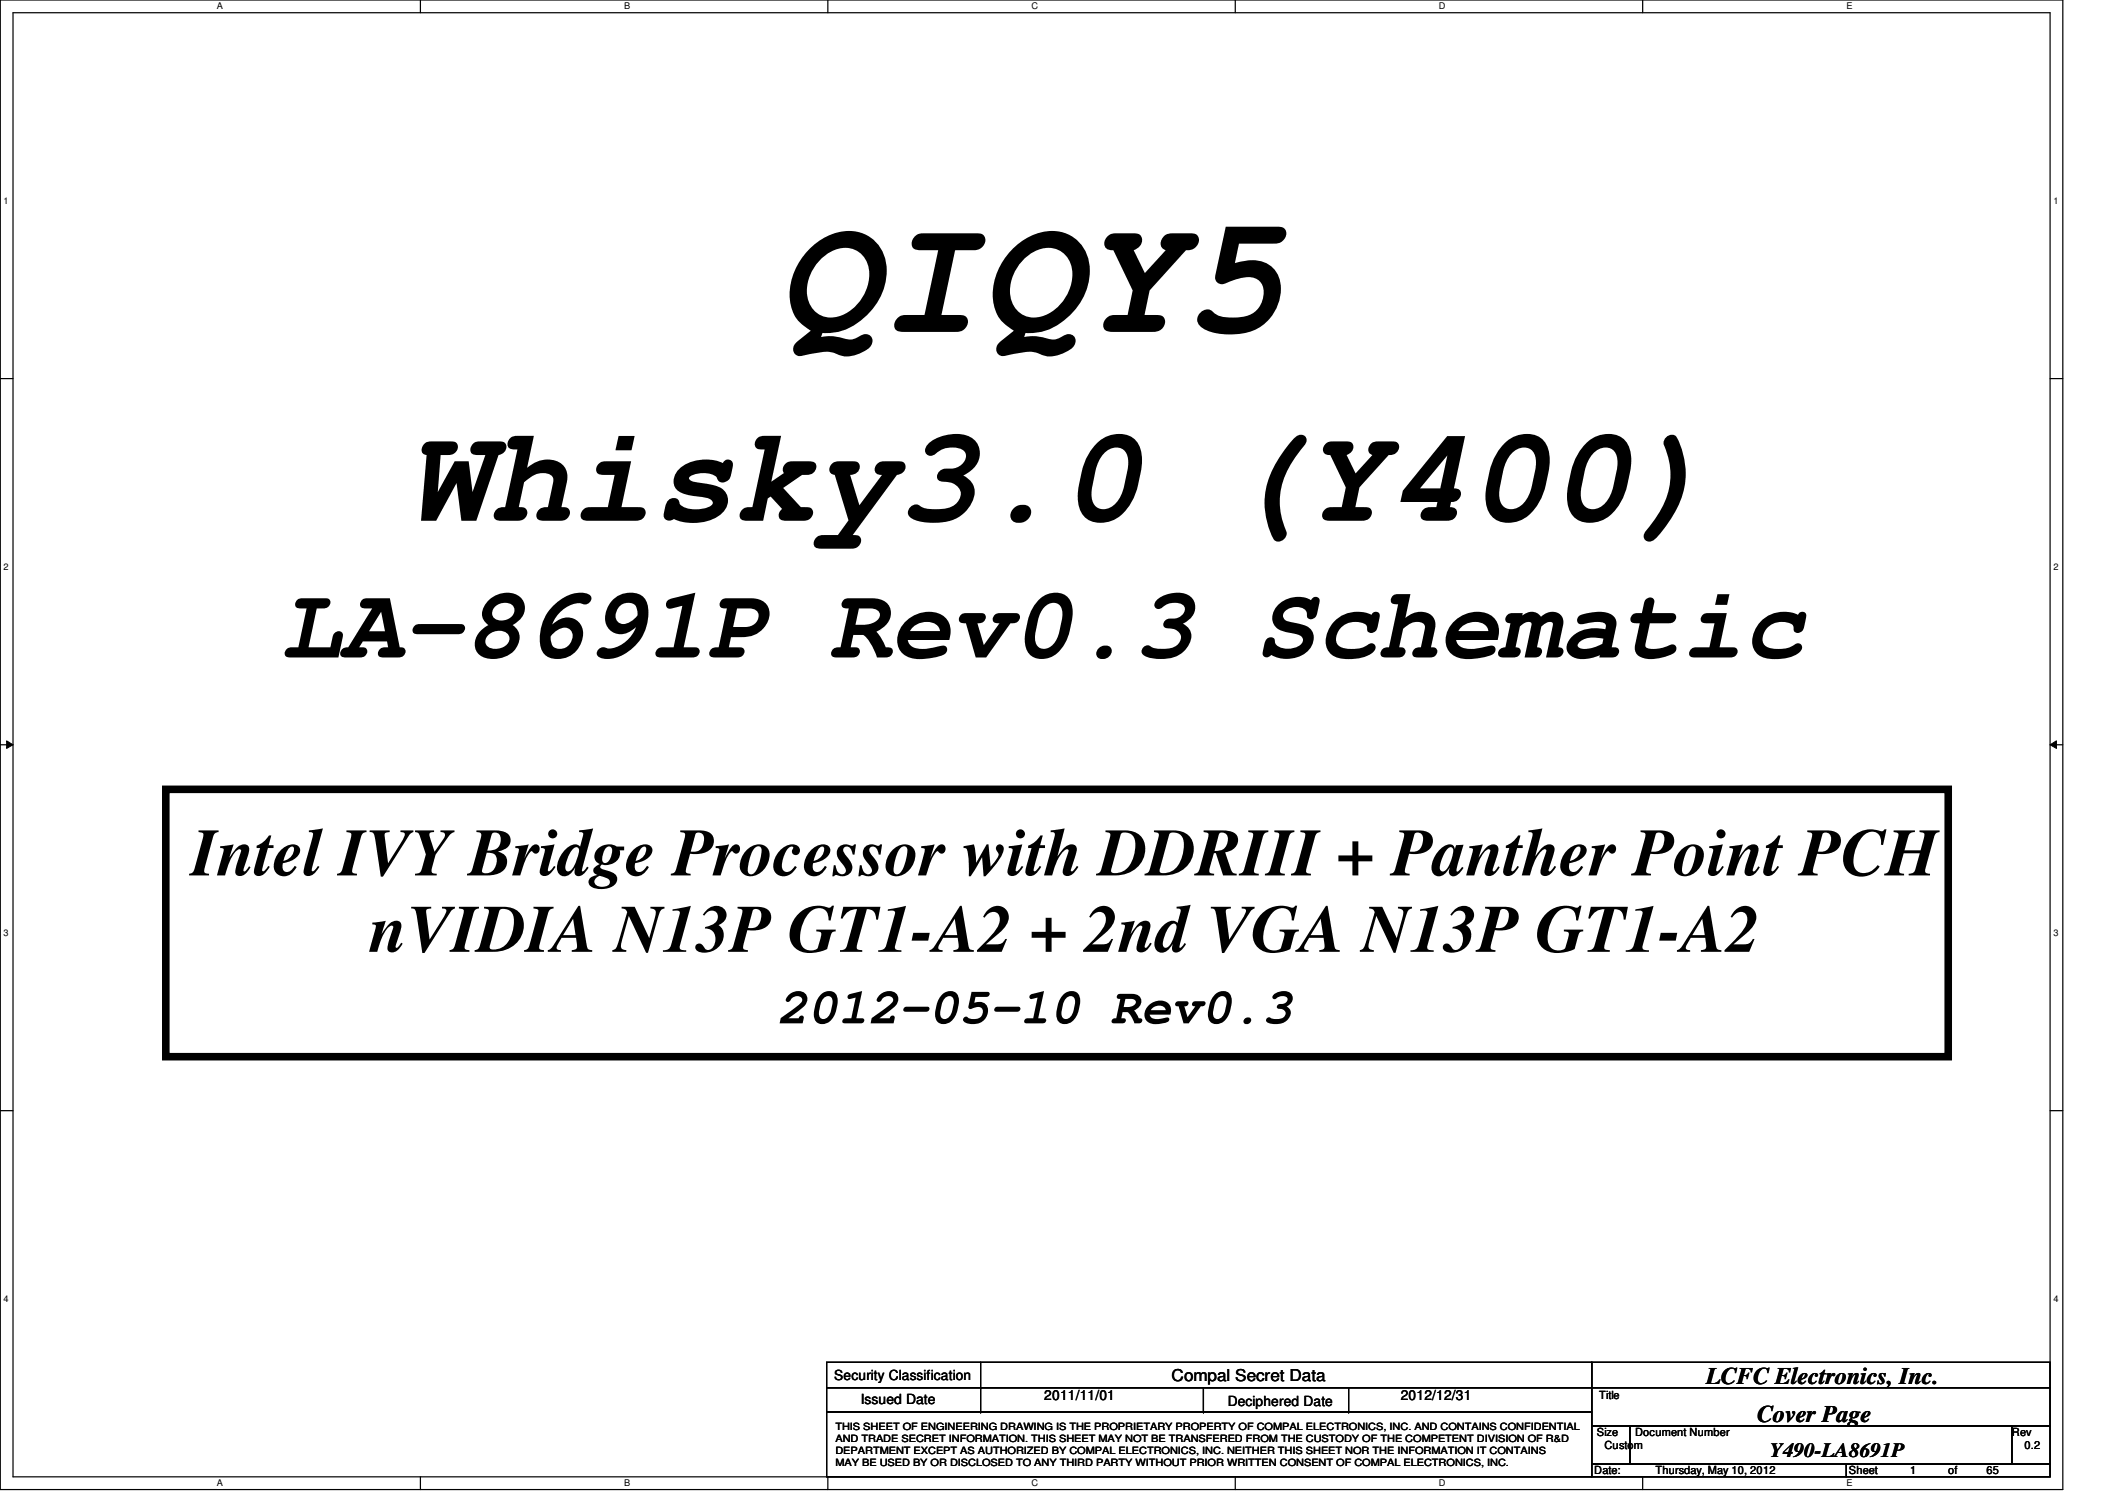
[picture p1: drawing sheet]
<svg xmlns="http://www.w3.org/2000/svg" width="297mm" height="210mm" viewBox="0 0 297 210" stroke-linecap="round" stroke-linejoin="round" font-family="sans-serif">
<defs><g id="words">
<text font-size="23.6" x="108.5" y="46.4">QIQY5</text>
<text font-size="19" x="56.9" y="72.7">Whisky3.0 (Y400)</text>
<text font-size="14.2" x="39.2" y="91.8">LA-8691P Rev0.3 Schematic</text>
<g font-size="9.4">
<text x="26.7" y="122.3">Intel IVY Bridge Processor with DDRIII + Panther Point PCH</text>
<text x="51.6" y="132.9">nVIDIA N13P GT1-A2 + 2nd VGA N13P GT1-A2</text>
</g>
<text font-size="7.1" x="108.5" y="142.9">2012-05-10 Rev0.3</text>
<g font-size="3.3">
<text x="238.3" y="193.3">LCFC Electronics, Inc.</text>
<text x="245.4" y="198.6">Cover Page</text>
</g>
<text font-size="2.8" x="247.2" y="203.5">Y490-LA8691P</text>
<text font-size="2.3" x="163.6" y="192.9">Compal Secret Data</text>
<g font-size="1.9">
<text x="116.5" y="192.7">Security Classification</text>
<text x="120.2" y="196.1">Issued Date</text>
<text x="145.8" y="195.6">2011/11/01</text>
<text x="171.4" y="196.3">Deciphered Date</text>
<text x="195.6" y="195.6">2012/12/31</text>
</g>
<g font-size="1.6">
<text x="223.3" y="195.4">Title</text>
<text x="223" y="200.6">Size</text>
<text x="224.1" y="202.4">Custom</text>
<text x="228.3" y="200.6">Document Number</text>
<text x="281" y="200.6">Rev</text>
<text x="282.7" y="202.4">0.2</text>
<text x="222.6" y="205.9">Date:</text>
<text x="231.2" y="205.9">Thursday, May 10, 2012</text>
<text x="258.2" y="205.9">Sheet</text>
<text x="266.7" y="205.9">1</text>
<text x="272.1" y="205.9">of</text>
<text x="277.4" y="205.9">65</text>
</g>
<g font-size="1.4">
<text x="116.7" y="201.4">AND TRADE SECRET INFORMATION. THIS SHEET MAY NOT BE TRANSFERED FROM THE CUSTODY OF THE COMPETENT DIVISION OF R&amp;D</text>
<text x="116.7" y="203">DEPARTMENT EXCEPT AS AUTHORIZED BY COMPAL ELECTRONICS, INC. NEITHER THIS SHEET NOR THE INFORMATION IT CONTAINS</text>
<text x="116.7" y="199.7">THIS SHEET OF ENGINEERING DRAWING IS THE PROPRIETARY PROPERTY OF COMPAL ELECTRONICS, INC. AND CONTAINS CONFIDENTIAL</text>
<text x="116.7" y="204.7">MAY BE USED BY OR DISCLOSED TO ANY THIRD PARTY WITHOUT PRIOR WRITTEN CONSENT OF COMPAL ELECTRONICS, INC.</text>
</g>
<g font-size="1.3">
<text x="30.3" y="1.3">A</text>
<text x="87.2" y="1.3">B</text>
<text x="144.1" y="1.3">C</text>
<text x="201" y="1.3">D</text>
<text x="257.8" y="1.3">E</text>
<text x=".5" y="28.4">1</text>
<text x="286.8" y="28.4">1</text>
<text x=".5" y="79.5">2</text>
<text x="286.8" y="79.5">2</text>
<text x=".5" y="130.7">3</text>
<text x="286.8" y="130.7">3</text>
<text x=".5" y="181.8">4</text>
<text x="286.8" y="181.8">4</text>
<text x="30.3" y="207.6">A</text>
<text x="87.2" y="207.6">B</text>
<text x="144.1" y="207.6">C</text>
<text x="201" y="207.6">D</text>
<text x="257.8" y="207.6">E</text>
</g>
</g></defs>
<path d="M0 0h288.1v208h-288.1zM1.8 1.8h284.5v204.4h-284.5z" fill="none" stroke="#000" stroke-width=".17"/>
<g fill="#fff">
<path d="M30.3 .2h.8v1.4h-.8z"/>
<path d="M30.3 206.4h.8v1.4h-.8z"/>
</g>
<path d="M58.7 0v1.8M58.7 206.2v1.8" fill="none" stroke="#000" stroke-width=".17"/>
<g fill="#fff">
<path d="M87.2 .2h.8v1.4h-.8z"/>
<path d="M87.2 206.4h.8v1.4h-.8z"/>
</g>
<path d="M115.6 0v1.8M115.6 206.2v1.8" fill="none" stroke="#000" stroke-width=".17"/>
<g fill="#fff">
<path d="M144.1 .2h.8v1.4h-.8z"/>
<path d="M144.1 206.4h.8v1.4h-.8z"/>
</g>
<path d="M172.5 0v1.8M172.5 206.2v1.8" fill="none" stroke="#000" stroke-width=".17"/>
<g fill="#fff">
<path d="M201 .2h.8v1.4h-.8z"/>
<path d="M201 206.4h.8v1.4h-.8z"/>
</g>
<path d="M229.4 0v1.8M229.4 206.2v1.8" fill="none" stroke="#000" stroke-width=".17"/>
<g fill="#fff">
<path d="M257.8 .2h.9v1.4h-.9z"/>
<path d="M257.8 206.4h.9v1.4h-.9z"/>
<path d="M.5 27.3h.7v1.4h-.7z"/>
<path d="M286.8 27.3h.6v1.4h-.6z"/>
<path d="M.5 78.4h.7v1.4h-.7z"/>
<path d="M286.8 78.4h.6v1.4h-.6z"/>
</g>
<path d="M0 52.9h1.8M286.3 52.9h1.8" fill="none" stroke="#000" stroke-width=".17"/>
<g fill="#fff">
<path d="M.5 129.5h.7v1.4h-.7z"/>
<path d="M286.8 129.5h.6v1.4h-.6z"/>
</g>
<path d="M0 104h1.8M286.3 104h1.8" fill="none" stroke="#000" stroke-width=".17"/>
<path d="M.9 103.5l.9 .5-.9 .5zM286.3 104l.9-.5v1z" fill="#000"/>
<path d="M.9 103.5l.9 .5-.9 .5zM286.3 104l.9-.5v1z" fill="none" stroke="#000" stroke-width=".14"/>
<g fill="#fff">
<path d="M.5 180.6h.7v1.4h-.7z"/>
<path d="M286.8 180.6h.6v1.4h-.6z"/>
</g>
<g fill="none" stroke="#000" stroke-width=".17">
<path d="M0 155.1h1.8M286.3 155.1h1.8M115.4 190.2h106.9v3.6h-106.9zM115.4 193.8h106.9v3.4h-106.9zM115.4 197.2h106.9v9h-106.9zM136.9 193.8h.1M136.9 197.2h.1M136.9 190.2v7M168.1 197.2h.1M168.1 193.8v3.4M188.3 197.2h.1M188.3 193.8v3.4"/>
<path d="M222.3 190.2h64v3.6h-64zM222.3 193.8h64v5.3h-64zM222.3 199.1h5.3v5.4h-5.3zM227.6 199.1h53.4v5.4h-53.4zM281 199.1h5.3v5.4h-5.3zM222.3 204.5h35.5v1.7h-35.5zM257.8 204.5h28.5v1.7h-28.5z"/>
</g>
<path d="M23.2 110.2h248.9v37.4h-248.9z" fill="none" stroke="#000" stroke-width="1.1"/>
<use href="#words"/>
</svg>
